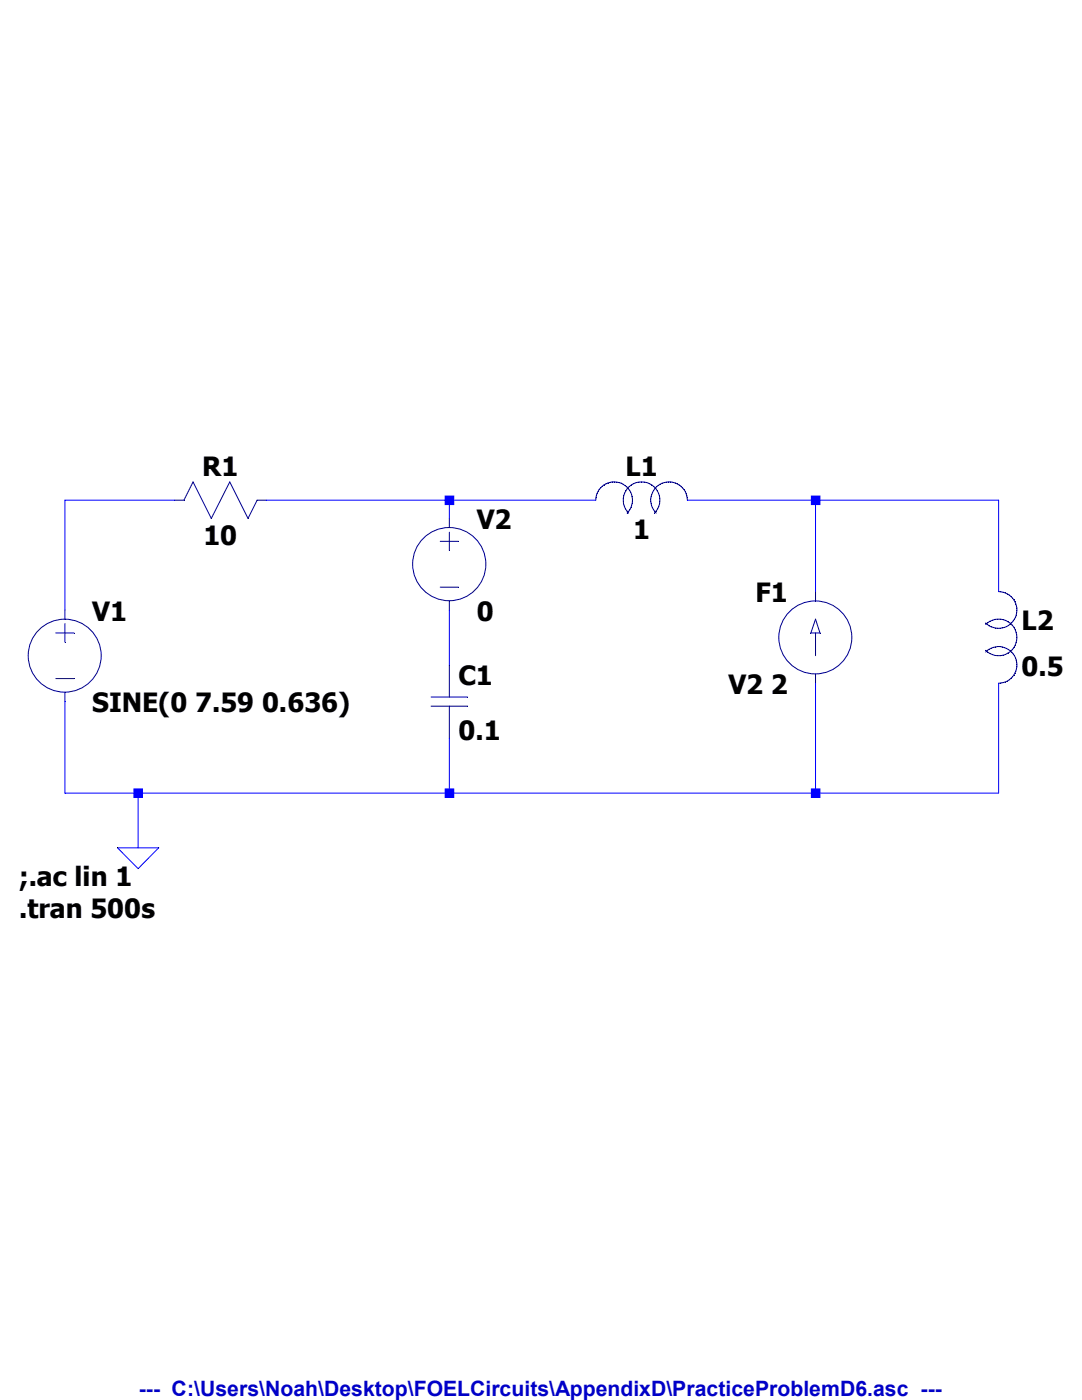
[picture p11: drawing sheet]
<svg xmlns="http://www.w3.org/2000/svg" width="216mm" height="279mm" viewBox="0 0 216 279" stroke-linecap="round" stroke-linejoin="round" font-family="sans-serif">
<defs><g id="words">
<g font-size="5.3">
<text x="40.3" y="95.1">R1</text>
<text x="124.8" y="95.1">L1</text>
<text x="95.1" y="105.6">V2</text>
<text x="126.3" y="107.6">1</text>
<text x="40.6" y="108.8">10</text>
<text x="18.4" y="123.9">V1</text>
<text x="95.1" y="123.9">0</text>
<text x="150.7" y="120.2">F1</text>
<text x="203.8" y="125.7">L2</text>
<text x="91.5" y="136.7">C1</text>
<text x="203.8" y="134.8">0.5</text>
<text x="18.4" y="142.1">SINE(0 7.59 0.636)</text>
<text x="145.3" y="138.5">V2 2</text>
<text x="91.5" y="147.6">0.1</text>
<text x="3.8" y="176.8">;.ac lin 1</text>
<text x="3.8" y="183.2">.tran 500s</text>
</g>
<text font-size="4.2" fill="#0000c8" x="27.7" y="278.7">--- C:\Users\Noah\Desktop\FOELCircuits\AppendixD\PracticeProblemD6.asc ---</text>
</g></defs>
<path d="M11.1 126.3h3.7" fill="none" stroke="#00007f" stroke-width=".2"/>
<path d="M11.1 135.4h3.7" fill="none" stroke="#00007f" stroke-width=".2"/>
<path d="M13 124.5v3.6" fill="none" stroke="#00007f" stroke-width=".2"/>
<path d="M13 138.2v1.8" fill="none" stroke="#00007f" stroke-width=".2"/>
<path d="M13 121.8v1.8" fill="none" stroke="#00007f" stroke-width=".2"/>
<g fill="none" stroke="#00007f" stroke-width=".2">
<path d="M34.9 99.8h1.8"/>
<circle cx="12.9" cy="130.9" r="7.3"/>
</g>
<path d="M38.5 96.2l-1.8 3.6" fill="none" stroke="#00007f" stroke-width=".2"/>
<path d="M38.5 96.2l3.7 7.3" fill="none" stroke="#00007f" stroke-width=".2"/>
<path d="M45.8 96.2l-3.6 7.3" fill="none" stroke="#00007f" stroke-width=".2"/>
<path d="M45.8 96.2l3.7 7.3" fill="none" stroke="#00007f" stroke-width=".2"/>
<path d="M51.3 99.8h1.8" fill="none" stroke="#00007f" stroke-width=".2"/>
<path d="M51.3 99.8l-1.8 3.7" fill="none" stroke="#00007f" stroke-width=".2"/>
<path d="M125.1 102l.3 .4" fill="none" stroke="#00007f" stroke-width=".2"/>
<path d="M124.8 101.6l.3 .4" fill="none" stroke="#00007f" stroke-width=".2"/>
<path d="M124.6 101l.2 .6" fill="none" stroke="#00007f" stroke-width=".2"/>
<path d="M124.4 100.5l.2 .5" fill="none" stroke="#00007f" stroke-width=".2"/>
<path d="M124.4 100v.5" fill="none" stroke="#00007f" stroke-width=".2"/>
<path d="M124.4 99.4v.6" fill="none" stroke="#00007f" stroke-width=".2"/>
<path d="M124.5 98.9l-.1 .5" fill="none" stroke="#00007f" stroke-width=".2"/>
<path d="M124.6 98.4l-.1 .5" fill="none" stroke="#00007f" stroke-width=".2"/>
<path d="M124.9 98l-.3 .4" fill="none" stroke="#00007f" stroke-width=".2"/>
<path d="M125.2 97.5l-.3 .5" fill="none" stroke="#00007f" stroke-width=".2"/>
<path d="M125.6 97.1l-.4 .4" fill="none" stroke="#00007f" stroke-width=".2"/>
<path d="M126 96.8l-.4 .3" fill="none" stroke="#00007f" stroke-width=".2"/>
<path d="M126.4 96.5l-.4 .3" fill="none" stroke="#00007f" stroke-width=".2"/>
<path d="M127 96.3l-.6 .2" fill="none" stroke="#00007f" stroke-width=".2"/>
<path d="M127.5 96.2l-.5 .1" fill="none" stroke="#00007f" stroke-width=".2"/>
<path d="M128 96.2h-.5" fill="none" stroke="#00007f" stroke-width=".2"/>
<path d="M128 96.2h.6" fill="none" stroke="#00007f" stroke-width=".2"/>
<path d="M128.6 96.2l.5 .1" fill="none" stroke="#00007f" stroke-width=".2"/>
<path d="M129.1 96.3l.5 .2" fill="none" stroke="#00007f" stroke-width=".2"/>
<path d="M129.6 96.5l.4 .3" fill="none" stroke="#00007f" stroke-width=".2"/>
<path d="M130 96.8l.5 .3" fill="none" stroke="#00007f" stroke-width=".2"/>
<path d="M130.5 97.1l.4 .4" fill="none" stroke="#00007f" stroke-width=".2"/>
<path d="M130.9 97.5l.2 .5" fill="none" stroke="#00007f" stroke-width=".2"/>
<path d="M131.1 98l.3 .4" fill="none" stroke="#00007f" stroke-width=".2"/>
<path d="M131.4 98.4l.2 .5" fill="none" stroke="#00007f" stroke-width=".2"/>
<path d="M131.6 98.9l.1 .5" fill="none" stroke="#00007f" stroke-width=".2"/>
<path d="M131.7 99.4v.6" fill="none" stroke="#00007f" stroke-width=".2"/>
<path d="M131.7 100l-.1 .5" fill="none" stroke="#00007f" stroke-width=".2"/>
<path d="M131.6 100.5l-.2 .5" fill="none" stroke="#00007f" stroke-width=".2"/>
<path d="M131.4 101l-.2 .6" fill="none" stroke="#00007f" stroke-width=".2"/>
<path d="M131.2 101.6l-.3 .4" fill="none" stroke="#00007f" stroke-width=".2"/>
<path d="M130.9 102l-.3 .4" fill="none" stroke="#00007f" stroke-width=".2"/>
<path d="M130.6 102.1l.3 .3" fill="none" stroke="#00007f" stroke-width=".2"/>
<path d="M130.4 101.7l.2 .4" fill="none" stroke="#00007f" stroke-width=".2"/>
<path d="M130.2 101.3l.2 .4" fill="none" stroke="#00007f" stroke-width=".2"/>
<path d="M130 100.9l.2 .4" fill="none" stroke="#00007f" stroke-width=".2"/>
<path d="M129.9 100.5l.1 .4" fill="none" stroke="#00007f" stroke-width=".2"/>
<path d="M129.8 100l.1 .5" fill="none" stroke="#00007f" stroke-width=".2"/>
<path d="M129.8 99.6v.4" fill="none" stroke="#00007f" stroke-width=".2"/>
<path d="M129.9 99.1l-.1 .5" fill="none" stroke="#00007f" stroke-width=".2"/>
<path d="M130 98.7l-.1 .4" fill="none" stroke="#00007f" stroke-width=".2"/>
<path d="M130.2 98.3l-.2 .4" fill="none" stroke="#00007f" stroke-width=".2"/>
<path d="M130.4 97.9l-.2 .4" fill="none" stroke="#00007f" stroke-width=".2"/>
<path d="M130.7 97.5l-.3 .4" fill="none" stroke="#00007f" stroke-width=".2"/>
<path d="M131 97.2l-.3 .3" fill="none" stroke="#00007f" stroke-width=".2"/>
<path d="M131.3 96.9l-.3 .3" fill="none" stroke="#00007f" stroke-width=".2"/>
<path d="M131.7 96.6l-.4 .3" fill="none" stroke="#00007f" stroke-width=".2"/>
<path d="M132.1 96.4l-.4 .2" fill="none" stroke="#00007f" stroke-width=".2"/>
<path d="M132.5 96.3l-.4 .1" fill="none" stroke="#00007f" stroke-width=".2"/>
<path d="M133 96.2l-.5 .1" fill="none" stroke="#00007f" stroke-width=".2"/>
<path d="M133.4 96.2h-.4" fill="none" stroke="#00007f" stroke-width=".2"/>
<path d="M133.4 96.2h.5" fill="none" stroke="#00007f" stroke-width=".2"/>
<path d="M133.9 96.2l.4 .1" fill="none" stroke="#00007f" stroke-width=".2"/>
<path d="M134.3 96.3l.4 .1" fill="none" stroke="#00007f" stroke-width=".2"/>
<path d="M134.7 96.4l.4 .2" fill="none" stroke="#00007f" stroke-width=".2"/>
<path d="M135.1 96.6l.4 .2" fill="none" stroke="#00007f" stroke-width=".2"/>
<path d="M135.5 96.8l.4 .3" fill="none" stroke="#00007f" stroke-width=".2"/>
<path d="M135.9 97.1l.3 .3" fill="none" stroke="#00007f" stroke-width=".2"/>
<path d="M136.2 97.4l.3 .3" fill="none" stroke="#00007f" stroke-width=".2"/>
<path d="M136.5 97.7l.2 .4" fill="none" stroke="#00007f" stroke-width=".2"/>
<path d="M136.7 98.1l.2 .4" fill="none" stroke="#00007f" stroke-width=".2"/>
<path d="M136.9 98.5l.1 .4" fill="none" stroke="#00007f" stroke-width=".2"/>
<path d="M137 98.9l.1 .5" fill="none" stroke="#00007f" stroke-width=".2"/>
<path d="M137.1 99.4l.1 .4" fill="none" stroke="#00007f" stroke-width=".2"/>
<path d="M118.9 99.4v.4" fill="none" stroke="#00007f" stroke-width=".2"/>
<path d="M119 98.9l-.1 .5" fill="none" stroke="#00007f" stroke-width=".2"/>
<path d="M119.1 98.5l-.1 .4" fill="none" stroke="#00007f" stroke-width=".2"/>
<path d="M119.3 98.1l-.2 .4" fill="none" stroke="#00007f" stroke-width=".2"/>
<path d="M119.5 97.7l-.2 .4" fill="none" stroke="#00007f" stroke-width=".2"/>
<path d="M119.8 97.4l-.3 .3" fill="none" stroke="#00007f" stroke-width=".2"/>
<path d="M120.1 97.1l-.3 .3" fill="none" stroke="#00007f" stroke-width=".2"/>
<path d="M120.5 96.8l-.4 .3" fill="none" stroke="#00007f" stroke-width=".2"/>
<path d="M120.9 96.6l-.4 .2" fill="none" stroke="#00007f" stroke-width=".2"/>
<path d="M121.3 96.4l-.4 .2" fill="none" stroke="#00007f" stroke-width=".2"/>
<path d="M121.8 96.3l-.5 .1" fill="none" stroke="#00007f" stroke-width=".2"/>
<path d="M122.2 96.2l-.4 .1" fill="none" stroke="#00007f" stroke-width=".2"/>
<path d="M122.2 96.2h.4" fill="none" stroke="#00007f" stroke-width=".2"/>
<path d="M122.6 96.2h.5" fill="none" stroke="#00007f" stroke-width=".2"/>
<path d="M123.1 96.2l.4 .1" fill="none" stroke="#00007f" stroke-width=".2"/>
<path d="M123.5 96.3l.5 .1" fill="none" stroke="#00007f" stroke-width=".2"/>
<path d="M124 96.4l.3 .2" fill="none" stroke="#00007f" stroke-width=".2"/>
<path d="M124.3 96.6l.4 .3" fill="none" stroke="#00007f" stroke-width=".2"/>
<path d="M124.7 96.9l.4 .3" fill="none" stroke="#00007f" stroke-width=".2"/>
<path d="M125.1 97.2l.2 .3" fill="none" stroke="#00007f" stroke-width=".2"/>
<path d="M125.3 97.5l.3 .4" fill="none" stroke="#00007f" stroke-width=".2"/>
<path d="M125.6 97.9l.3 .4" fill="none" stroke="#00007f" stroke-width=".2"/>
<path d="M125.9 98.3l.1 .4" fill="none" stroke="#00007f" stroke-width=".2"/>
<path d="M126 98.7l.1 .4" fill="none" stroke="#00007f" stroke-width=".2"/>
<path d="M126.1 99.1l.1 .5" fill="none" stroke="#00007f" stroke-width=".2"/>
<path d="M126.2 99.6v.4" fill="none" stroke="#00007f" stroke-width=".2"/>
<path d="M126.2 100v.5" fill="none" stroke="#00007f" stroke-width=".2"/>
<path d="M126.2 100.5l-.2 .4" fill="none" stroke="#00007f" stroke-width=".2"/>
<path d="M126 100.9l-.1 .4" fill="none" stroke="#00007f" stroke-width=".2"/>
<path d="M125.9 101.3l-.2 .4" fill="none" stroke="#00007f" stroke-width=".2"/>
<path d="M125.7 101.7l-.3 .4" fill="none" stroke="#00007f" stroke-width=".2"/>
<path d="M125.4 102.1l-.3 .3" fill="none" stroke="#00007f" stroke-width=".2"/>
<path d="M89.7 140.9v6.4" fill="none" stroke="#00007f" stroke-width=".2"/>
<path d="M89.7 132.7v6.4" fill="none" stroke="#00007f" stroke-width=".2"/>
<path d="M86 139.1h7.3" fill="none" stroke="#00007f" stroke-width=".2"/>
<path d="M86 140.9h7.3" fill="none" stroke="#00007f" stroke-width=".2"/>
<path d="M162.7 123.6l-.9 2.7" fill="none" stroke="#00007f" stroke-width=".2"/>
<path d="M162.7 123.6l.9 2.7" fill="none" stroke="#00007f" stroke-width=".2"/>
<path d="M161.8 126.3h1.8" fill="none" stroke="#00007f" stroke-width=".2"/>
<path d="M162.7 126.3v4.6" fill="none" stroke="#00007f" stroke-width=".2"/>
<path d="M162.7 118.1v1.8" fill="none" stroke="#00007f" stroke-width=".2"/>
<path d="M162.7 134.5v1.9" fill="none" stroke="#00007f" stroke-width=".2"/>
<g fill="none" stroke="#00007f" stroke-width=".2">
<path d="M197.1 124.3l-.4 .3"/>
<circle cx="162.7" cy="127.2" r="7.3"/>
</g>
<path d="M197.5 124l-.4 .3" fill="none" stroke="#00007f" stroke-width=".2"/>
<path d="M198 123.8l-.5 .2" fill="none" stroke="#00007f" stroke-width=".2"/>
<path d="M198.5 123.6l-.5 .2" fill="none" stroke="#00007f" stroke-width=".2"/>
<path d="M199.1 123.6h-.6" fill="none" stroke="#00007f" stroke-width=".2"/>
<path d="M199.1 123.6h.5" fill="none" stroke="#00007f" stroke-width=".2"/>
<path d="M199.6 123.6l.6 .1" fill="none" stroke="#00007f" stroke-width=".2"/>
<path d="M200.2 123.7l.5 .1" fill="none" stroke="#00007f" stroke-width=".2"/>
<path d="M200.7 123.8l.4 .3" fill="none" stroke="#00007f" stroke-width=".2"/>
<path d="M201.1 124.1l.5 .3" fill="none" stroke="#00007f" stroke-width=".2"/>
<path d="M201.6 124.4l.4 .4" fill="none" stroke="#00007f" stroke-width=".2"/>
<path d="M202 124.8l.3 .4" fill="none" stroke="#00007f" stroke-width=".2"/>
<path d="M202.3 125.2l.3 .4" fill="none" stroke="#00007f" stroke-width=".2"/>
<path d="M202.6 125.6l.1 .6" fill="none" stroke="#00007f" stroke-width=".2"/>
<path d="M202.7 126.2l.2 .5" fill="none" stroke="#00007f" stroke-width=".2"/>
<path d="M202.9 126.7v.5" fill="none" stroke="#00007f" stroke-width=".2"/>
<path d="M202.9 127.2v.6" fill="none" stroke="#00007f" stroke-width=".2"/>
<path d="M202.9 127.8l-.2 .5" fill="none" stroke="#00007f" stroke-width=".2"/>
<path d="M202.7 128.3l-.1 .5" fill="none" stroke="#00007f" stroke-width=".2"/>
<path d="M202.6 128.8l-.3 .4" fill="none" stroke="#00007f" stroke-width=".2"/>
<path d="M202.3 129.2l-.3 .5" fill="none" stroke="#00007f" stroke-width=".2"/>
<path d="M202 129.7l-.4 .3" fill="none" stroke="#00007f" stroke-width=".2"/>
<path d="M201.6 130l-.5 .3" fill="none" stroke="#00007f" stroke-width=".2"/>
<path d="M201.1 130.3l-.4 .3" fill="none" stroke="#00007f" stroke-width=".2"/>
<path d="M200.7 130.6l-.5 .2" fill="none" stroke="#00007f" stroke-width=".2"/>
<path d="M200.2 130.8l-.6 .1" fill="none" stroke="#00007f" stroke-width=".2"/>
<path d="M199.1 130.9h.5" fill="none" stroke="#00007f" stroke-width=".2"/>
<path d="M198.5 130.8l.6 .1" fill="none" stroke="#00007f" stroke-width=".2"/>
<path d="M198 130.6l.5 .2" fill="none" stroke="#00007f" stroke-width=".2"/>
<path d="M197.5 130.4l.5 .2" fill="none" stroke="#00007f" stroke-width=".2"/>
<path d="M197.1 130.1l.4 .3" fill="none" stroke="#00007f" stroke-width=".2"/>
<path d="M196.7 129.8l.4 .3" fill="none" stroke="#00007f" stroke-width=".2"/>
<path d="M197 129.8l-.3 .3" fill="none" stroke="#00007f" stroke-width=".2"/>
<path d="M197.4 129.6l-.4 .2" fill="none" stroke="#00007f" stroke-width=".2"/>
<path d="M197.8 129.4l-.4 .2" fill="none" stroke="#00007f" stroke-width=".2"/>
<path d="M198.2 129.2l-.4 .2" fill="none" stroke="#00007f" stroke-width=".2"/>
<path d="M198.6 129.1l-.4 .1" fill="none" stroke="#00007f" stroke-width=".2"/>
<path d="M199.1 129l-.5 .1" fill="none" stroke="#00007f" stroke-width=".2"/>
<path d="M199.1 129h.4" fill="none" stroke="#00007f" stroke-width=".2"/>
<path d="M199.5 129l.5 .1" fill="none" stroke="#00007f" stroke-width=".2"/>
<path d="M200 129.1l.4 .1" fill="none" stroke="#00007f" stroke-width=".2"/>
<path d="M200.4 129.2l.4 .2" fill="none" stroke="#00007f" stroke-width=".2"/>
<path d="M200.8 129.4l.4 .2" fill="none" stroke="#00007f" stroke-width=".2"/>
<path d="M201.2 129.6l.4 .3" fill="none" stroke="#00007f" stroke-width=".2"/>
<path d="M201.6 129.9l.3 .3" fill="none" stroke="#00007f" stroke-width=".2"/>
<path d="M201.9 130.2l.3 .3" fill="none" stroke="#00007f" stroke-width=".2"/>
<path d="M202.2 130.5l.2 .4" fill="none" stroke="#00007f" stroke-width=".2"/>
<path d="M202.4 130.9l.2 .4" fill="none" stroke="#00007f" stroke-width=".2"/>
<path d="M202.6 131.3l.2 .4" fill="none" stroke="#00007f" stroke-width=".2"/>
<path d="M202.8 131.7l.1 .5" fill="none" stroke="#00007f" stroke-width=".2"/>
<path d="M202.9 132.2v.4" fill="none" stroke="#00007f" stroke-width=".2"/>
<path d="M202.9 132.6v.5" fill="none" stroke="#00007f" stroke-width=".2"/>
<path d="M202.9 133.1l-.1 .4" fill="none" stroke="#00007f" stroke-width=".2"/>
<path d="M202.8 133.5l-.1 .4" fill="none" stroke="#00007f" stroke-width=".2"/>
<path d="M202.7 133.9l-.2 .4" fill="none" stroke="#00007f" stroke-width=".2"/>
<path d="M202.5 134.3l-.2 .4" fill="none" stroke="#00007f" stroke-width=".2"/>
<path d="M202.3 134.7l-.3 .4" fill="none" stroke="#00007f" stroke-width=".2"/>
<path d="M202 135.1l-.3 .3" fill="none" stroke="#00007f" stroke-width=".2"/>
<path d="M201.7 135.4l-.3 .3" fill="none" stroke="#00007f" stroke-width=".2"/>
<path d="M201.4 135.7l-.4 .2" fill="none" stroke="#00007f" stroke-width=".2"/>
<path d="M201 135.9l-.4 .2" fill="none" stroke="#00007f" stroke-width=".2"/>
<path d="M200.6 136.1l-.4 .1" fill="none" stroke="#00007f" stroke-width=".2"/>
<path d="M200.2 136.2l-.5 .1" fill="none" stroke="#00007f" stroke-width=".2"/>
<path d="M199.7 136.3l-.4 .1" fill="none" stroke="#00007f" stroke-width=".2"/>
<path d="M199.3 118.1h.4" fill="none" stroke="#00007f" stroke-width=".2"/>
<path d="M199.7 118.1l.5 .1" fill="none" stroke="#00007f" stroke-width=".2"/>
<path d="M200.2 118.2l.4 .1" fill="none" stroke="#00007f" stroke-width=".2"/>
<path d="M200.6 118.3l.4 .2" fill="none" stroke="#00007f" stroke-width=".2"/>
<path d="M201 118.5l.4 .2" fill="none" stroke="#00007f" stroke-width=".2"/>
<path d="M201.4 118.7l.3 .3" fill="none" stroke="#00007f" stroke-width=".2"/>
<path d="M201.7 119l.3 .3" fill="none" stroke="#00007f" stroke-width=".2"/>
<path d="M202 119.3l.3 .4" fill="none" stroke="#00007f" stroke-width=".2"/>
<path d="M202.3 119.7l.2 .4" fill="none" stroke="#00007f" stroke-width=".2"/>
<path d="M202.5 120.1l.2 .4" fill="none" stroke="#00007f" stroke-width=".2"/>
<path d="M202.7 120.5l.1 .4" fill="none" stroke="#00007f" stroke-width=".2"/>
<path d="M202.8 120.9l.1 .5" fill="none" stroke="#00007f" stroke-width=".2"/>
<path d="M202.9 121.4v.4" fill="none" stroke="#00007f" stroke-width=".2"/>
<path d="M202.9 121.8v.5" fill="none" stroke="#00007f" stroke-width=".2"/>
<path d="M202.9 122.3l-.1 .4" fill="none" stroke="#00007f" stroke-width=".2"/>
<path d="M202.8 122.7l-.2 .4" fill="none" stroke="#00007f" stroke-width=".2"/>
<path d="M202.6 123.1l-.2 .4" fill="none" stroke="#00007f" stroke-width=".2"/>
<path d="M202.4 123.5l-.2 .4" fill="none" stroke="#00007f" stroke-width=".2"/>
<path d="M202.2 123.9l-.3 .3" fill="none" stroke="#00007f" stroke-width=".2"/>
<path d="M201.9 124.2l-.3 .3" fill="none" stroke="#00007f" stroke-width=".2"/>
<path d="M201.6 124.5l-.4 .3" fill="none" stroke="#00007f" stroke-width=".2"/>
<path d="M201.2 124.8l-.4 .3" fill="none" stroke="#00007f" stroke-width=".2"/>
<path d="M200.8 125.1l-.4 .1" fill="none" stroke="#00007f" stroke-width=".2"/>
<path d="M200.4 125.2l-.4 .1" fill="none" stroke="#00007f" stroke-width=".2"/>
<path d="M200 125.3l-.5 .1" fill="none" stroke="#00007f" stroke-width=".2"/>
<path d="M199.1 125.4h.4" fill="none" stroke="#00007f" stroke-width=".2"/>
<path d="M198.6 125.3l.5 .1" fill="none" stroke="#00007f" stroke-width=".2"/>
<path d="M198.2 125.2l.4 .1" fill="none" stroke="#00007f" stroke-width=".2"/>
<path d="M197.8 125.1l.4 .1" fill="none" stroke="#00007f" stroke-width=".2"/>
<path d="M197.4 124.9l.4 .2" fill="none" stroke="#00007f" stroke-width=".2"/>
<path d="M197 124.6l.4 .3" fill="none" stroke="#00007f" stroke-width=".2"/>
<path d="M196.7 124.3l.3 .3" fill="none" stroke="#00007f" stroke-width=".2"/>
<path d="M87.8 108h3.7" fill="none" stroke="#00007f" stroke-width=".2"/>
<path d="M87.8 117.2h3.7" fill="none" stroke="#00007f" stroke-width=".2"/>
<path d="M89.7 106.2v3.7" fill="none" stroke="#00007f" stroke-width=".2"/>
<path d="M89.7 119.9v1.9" fill="none" stroke="#00007f" stroke-width=".2"/>
<path d="M89.7 103.5v1.8" fill="none" stroke="#00007f" stroke-width=".2"/>
<circle cx="89.6" cy="112.6" r="7.3" fill="none" stroke="#00007f" stroke-width=".2"/>
<path d="M13 99.8h21.9M23.5 169.2h8.2l-4.1 4.2z" fill="none" stroke="#00f" stroke-width=".2"/>
<path d="M53.1 99.8h36.6" fill="none" stroke="#00f" stroke-width=".2"/>
<path d="M89.7 99.8h29.2" fill="none" stroke="#00f" stroke-width=".2"/>
<path d="M137.2 99.8h25.5" fill="none" stroke="#00f" stroke-width=".2"/>
<path d="M162.7 99.8h36.6" fill="none" stroke="#00f" stroke-width=".2"/>
<path d="M89.7 99.8v3.7" fill="none" stroke="#00f" stroke-width=".2"/>
<path d="M162.7 99.8v18.3" fill="none" stroke="#00f" stroke-width=".2"/>
<path d="M199.3 99.8v18.3" fill="none" stroke="#00f" stroke-width=".2"/>
<path d="M13 99.8v22" fill="none" stroke="#00f" stroke-width=".2"/>
<path d="M89.7 121.8v10.9" fill="none" stroke="#00f" stroke-width=".2"/>
<path d="M13 140v18.3" fill="none" stroke="#00f" stroke-width=".2"/>
<path d="M13 158.3h14.6" fill="none" stroke="#00f" stroke-width=".2"/>
<path d="M89.7 147.3v11" fill="none" stroke="#00f" stroke-width=".2"/>
<path d="M27.6 158.3h62.1" fill="none" stroke="#00f" stroke-width=".2"/>
<path d="M162.7 136.4v21.9" fill="none" stroke="#00f" stroke-width=".2"/>
<path d="M89.7 158.3h73" fill="none" stroke="#00f" stroke-width=".2"/>
<path d="M199.3 136.4v21.9" fill="none" stroke="#00f" stroke-width=".2"/>
<path d="M162.7 158.3h36.6" fill="none" stroke="#00f" stroke-width=".2"/>
<path d="M27.6 158.3v10.9" fill="none" stroke="#00f" stroke-width=".2"/>
<path d="M26.6 157.4h1.9v1.9h-1.9zM88.7 98.9h1.9v1.9h-1.9zM88.7 157.4h1.9v1.9h-1.9zM161.8 98.9h1.9v1.9h-1.9zM161.8 157.4h1.9v1.9h-1.9z" fill-rule="evenodd" fill="#00f"/>
<use href="#words"/>
</svg>
